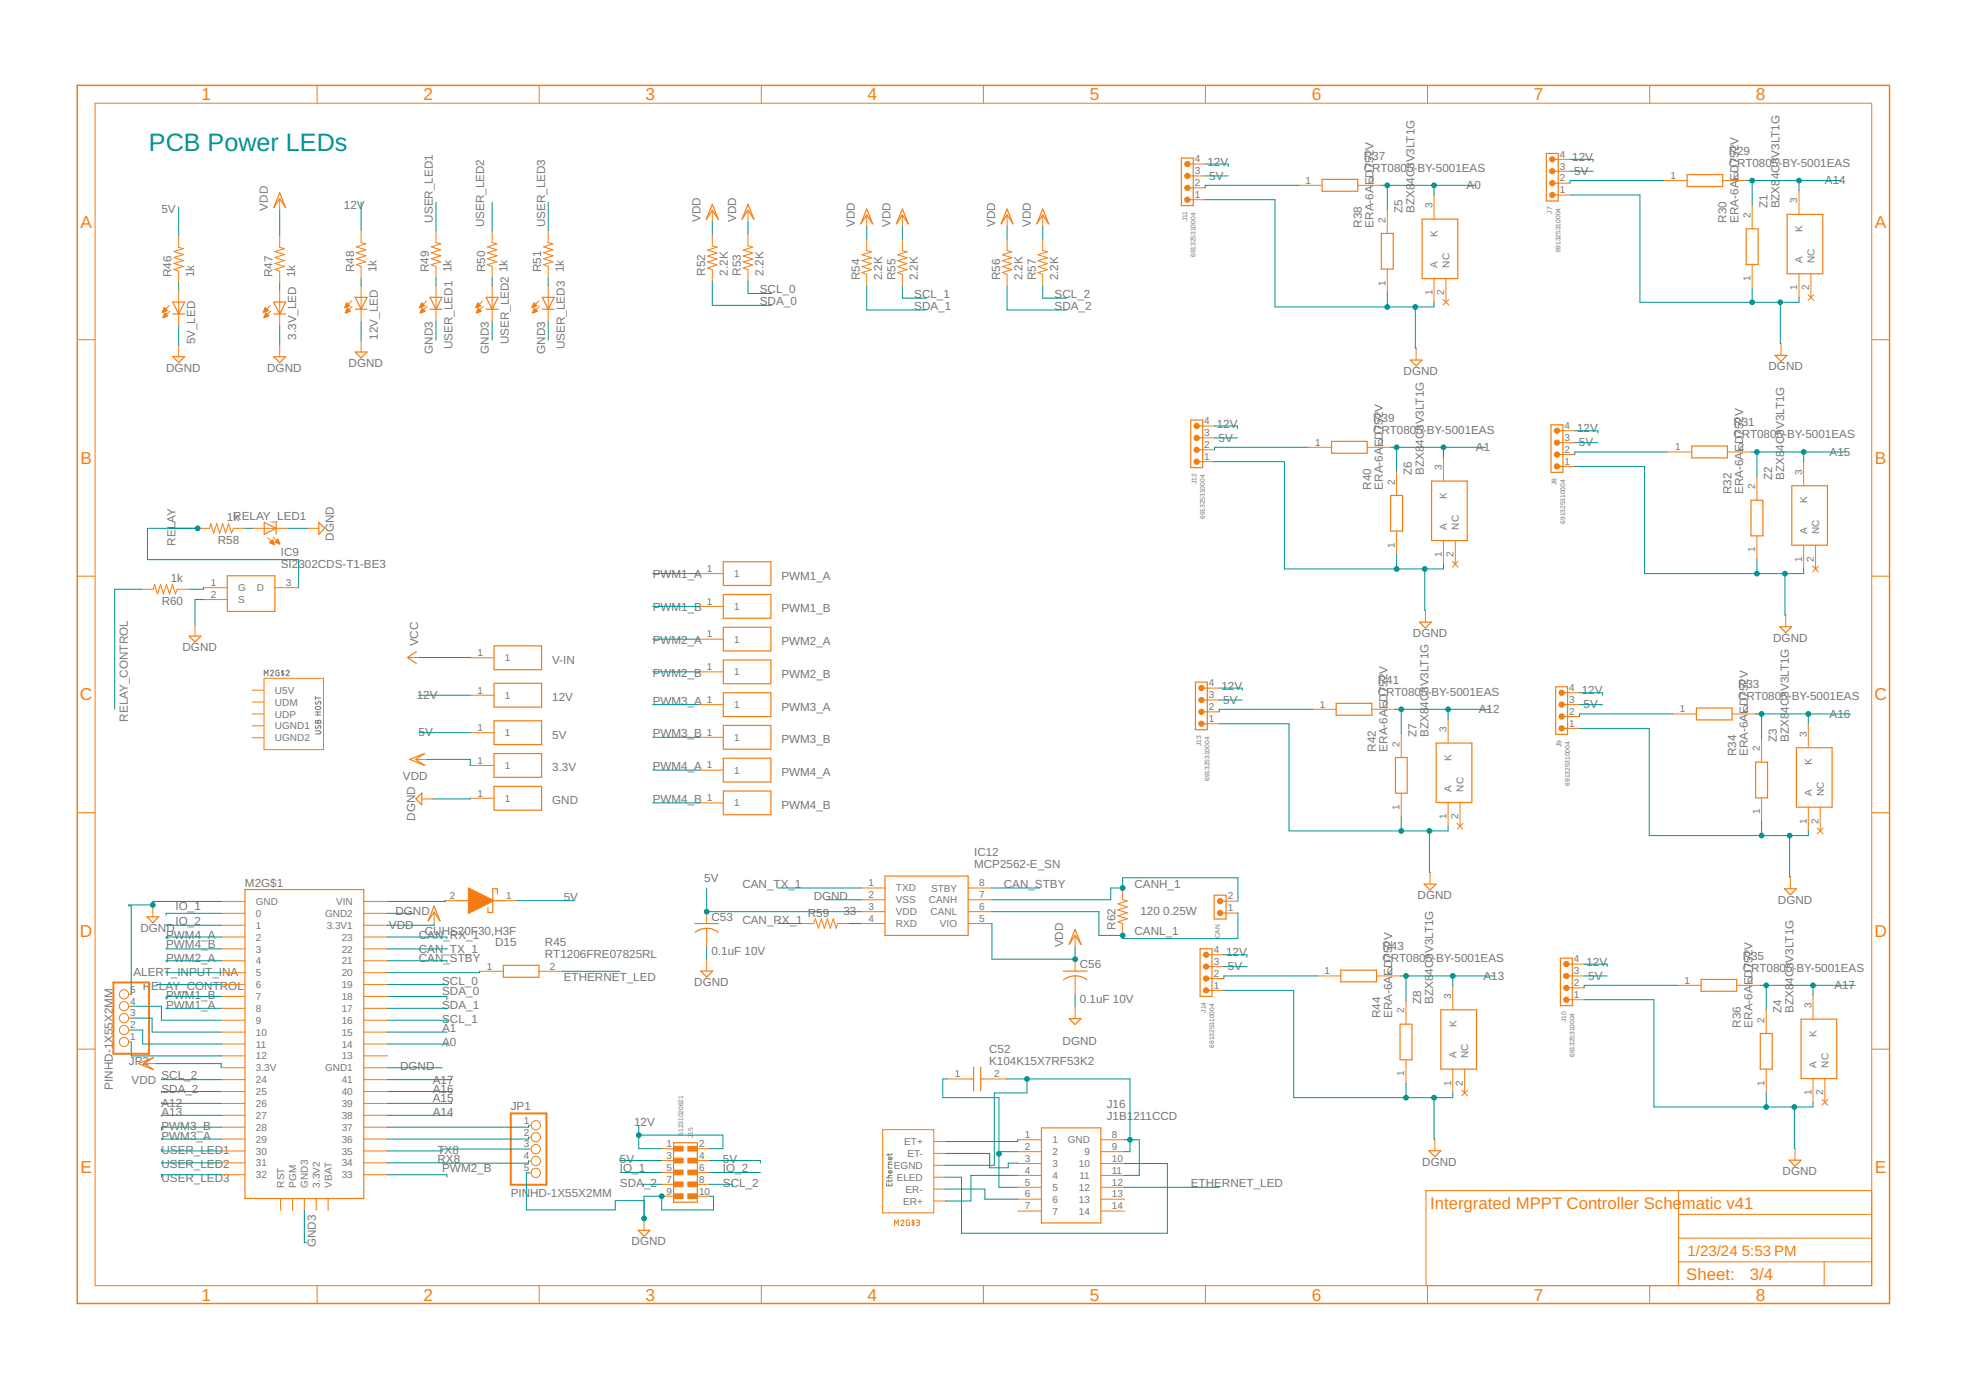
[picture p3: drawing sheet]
<svg xmlns="http://www.w3.org/2000/svg" width="420mm" height="297mm" viewBox="0 0 420 297" stroke-linecap="round" stroke-linejoin="round" font-family="sans-serif">
<defs><g id="words">
<text font-size="5.4" fill="#009292" x="31.8" y="32.3">PCB Power LEDs</text>
<g font-size="3.7" fill="#f57c10">
<text x="43" y="21.4">1</text>
<text x="90.5" y="21.4">2</text>
<text x="138" y="21.4">3</text>
<text x="185.4" y="21.4">4</text>
<text x="232.9" y="21.4">5</text>
<text x="280.3" y="21.4">6</text>
<text x="327.8" y="21.4">7</text>
<text x="375.3" y="21.4">8</text>
<text x="17.2" y="48.6">A</text>
<text x="400.7" y="48.6">A</text>
<text x="17.2" y="99.2">B</text>
<text x="400.7" y="99.2">B</text>
<text x="17.1" y="149.7">C</text>
<text x="400.6" y="149.7">C</text>
<text x="17.1" y="200.2">D</text>
<text x="400.6" y="200.2">D</text>
<text x="17.2" y="250.8">E</text>
<text x="400.7" y="250.8">E</text>
<text x="43" y="277.9">1</text>
<text x="90.5" y="277.9">2</text>
<text x="138" y="277.9">3</text>
<text x="185.4" y="277.9">4</text>
<text x="232.9" y="277.9">5</text>
<text x="280.3" y="277.9">6</text>
<text x="327.8" y="277.9">7</text>
<text x="375.3" y="277.9">8</text>
</g>
<g font-size="3.6" fill="#f57c10">
<text x="305.6" y="258.3">Intergrated MPPT Controller Sche</text>
<text x="359.5" y="258.3">matic v41</text>
<text x="360.4" y="273.6">Sheet:</text>
<text x="374" y="273.5">3/4</text>
</g>
<g font-size="3.2" fill="#f57c10">
<text x="360.6" y="268.4">1/23/24</text>
<text x="372.3" y="268.4">5:53 PM</text>
</g>
<g font-size="2.5" fill="#757575">
<text x="258" y="35.4">12V</text>
<text x="291.4" y="34.1">R37</text>
<text x="336" y="34.4">12V</text>
<text x="369.4" y="35.7">CRT0805-BY-5001EAS</text>
<text x="369.4" y="33.1">R29</text>
<text x="258.4" y="38.4">5V</text>
<text x="291.4" y="36.7">CRT0805-BY-5001EAS</text>
<text x="293.6" y="39.6" transform="rotate(-90 293.6 39.6)">ED752V</text>
<text x="302.3" y="39.3" transform="rotate(-90 302.3 39.3)">4C3V3LT1G</text>
<text x="313.4" y="40.4">A0</text>
<text x="336.4" y="37.4">5V</text>
<text x="380.3" y="38.3" transform="rotate(-90 380.3 38.3)">4C3V3LT1G</text>
<text x="390" y="39.4">A14</text>
<text x="34.5" y="45.6">5V</text>
<text x="57.2" y="45" transform="rotate(-90 57.2 45)">VDD</text>
<text x="73.5" y="44.6">12V</text>
<text x="92.5" y="47.6" transform="rotate(-90 92.5 47.6)">USER_LED1</text>
<text x="149.7" y="47.5" transform="rotate(-90 149.7 47.5)">VDD</text>
<text x="157.3" y="47.5" transform="rotate(-90 157.3 47.5)">VDD</text>
<text x="299.7" y="45.5" transform="rotate(-90 299.7 45.5)">Z5</text>
<text x="302.3" y="45.5" transform="rotate(-90 302.3 45.5)">BZX8</text>
<text x="369" y="47.6" transform="rotate(-90 369 47.6)">R30</text>
<text x="371.5" y="47.6" transform="rotate(-90 371.5 47.6)">ERA-6AED752V</text>
<text x="377.7" y="44.5" transform="rotate(-90 377.7 44.5)">Z1</text>
<text x="380.3" y="44.5" transform="rotate(-90 380.3 44.5)">BZX8</text>
<text x="103.5" y="48.6" transform="rotate(-90 103.5 48.6)">USER_LED2</text>
<text x="116.5" y="48.6" transform="rotate(-90 116.5 48.6)">USER_LED3</text>
<text x="182.7" y="48.5" transform="rotate(-90 182.7 48.5)">VDD</text>
<text x="190.3" y="48.5" transform="rotate(-90 190.3 48.5)">VDD</text>
<text x="212.7" y="48.5" transform="rotate(-90 212.7 48.5)">VDD</text>
<text x="220.3" y="48.5" transform="rotate(-90 220.3 48.5)">VDD</text>
<text x="291" y="48.6" transform="rotate(-90 291 48.6)">R38</text>
<text x="293.6" y="48.6" transform="rotate(-90 293.6 48.6)">ERA-6A</text>
<text x="36.7" y="59.2" transform="rotate(-90 36.7 59.2)">R46</text>
<text x="41.5" y="59.2" transform="rotate(-90 41.5 59.2)">1k</text>
<text x="58.3" y="59.2" transform="rotate(-90 58.3 59.2)">R47</text>
<text x="63.1" y="59.2" transform="rotate(-90 63.1 59.2)">1k</text>
<text x="75.7" y="58.2" transform="rotate(-90 75.7 58.2)">R48</text>
<text x="80.5" y="58.2" transform="rotate(-90 80.5 58.2)">1k</text>
<text x="91.7" y="58.2" transform="rotate(-90 91.7 58.2)">R49</text>
<text x="96.5" y="58.2" transform="rotate(-90 96.5 58.2)">1k</text>
<text x="103.7" y="58.2" transform="rotate(-90 103.7 58.2)">R50</text>
<text x="108.5" y="58.2" transform="rotate(-90 108.5 58.2)">1k</text>
<text x="115.7" y="58.2" transform="rotate(-90 115.7 58.2)">R51</text>
<text x="120.5" y="58.2" transform="rotate(-90 120.5 58.2)">1k</text>
<text x="150.7" y="58.9" transform="rotate(-90 150.7 58.9)">R52</text>
<text x="155.5" y="58.9" transform="rotate(-90 155.5 58.9)">2.2K</text>
<text x="158.4" y="58.9" transform="rotate(-90 158.4 58.9)">R53</text>
<text x="163.2" y="58.9" transform="rotate(-90 163.2 58.9)">2.2K</text>
<text x="183.7" y="59.9" transform="rotate(-90 183.7 59.9)">R54</text>
<text x="188.5" y="59.9" transform="rotate(-90 188.5 59.9)">2.2K</text>
<text x="191.4" y="59.9" transform="rotate(-90 191.4 59.9)">R55</text>
<text x="196.2" y="59.9" transform="rotate(-90 196.2 59.9)">2.2K</text>
<text x="213.7" y="59.9" transform="rotate(-90 213.7 59.9)">R56</text>
<text x="218.5" y="59.9" transform="rotate(-90 218.5 59.9)">2.2K</text>
<text x="221.3" y="59.9" transform="rotate(-90 221.3 59.9)">R57</text>
<text x="226.1" y="59.9" transform="rotate(-90 226.1 59.9)">2.2K</text>
<text x="162.4" y="62.7">SCL_0</text>
<text x="162.4" y="65.3">SDA_0</text>
<text x="195.4" y="63.7">SCL_1</text>
<text x="225.4" y="63.7">SCL_2</text>
<text x="195.4" y="66.3">SDA_1</text>
<text x="225.4" y="66.3">SDA_2</text>
<text x="41.7" y="73.6" transform="rotate(-90 41.7 73.6)">5V_LED</text>
<text x="63.3" y="72.6" transform="rotate(-90 63.3 72.6)">3.3V_LED</text>
<text x="80.7" y="72.6" transform="rotate(-90 80.7 72.6)">12V_LED</text>
<text x="92.5" y="75.6" transform="rotate(-90 92.5 75.6)">GND3</text>
<text x="96.7" y="74.6" transform="rotate(-90 96.7 74.6)">USER_LED1</text>
<text x="104.5" y="75.6" transform="rotate(-90 104.5 75.6)">GND3</text>
<text x="108.7" y="73.6" transform="rotate(-90 108.7 73.6)">USER_LED2</text>
<text x="116.5" y="75.6" transform="rotate(-90 116.5 75.6)">GND3</text>
<text x="120.7" y="74.6" transform="rotate(-90 120.7 74.6)">USER_LED3</text>
<text x="35.5" y="79.4">DGND</text>
<text x="57.1" y="79.4">DGND</text>
<text x="74.5" y="78.4">DGND</text>
<text x="300" y="80.1">DGND</text>
<text x="378" y="79.1">DGND</text>
<text x="260" y="91.4">12V</text>
<text x="260.4" y="94.4">5V</text>
<text x="293.4" y="92.7">CRT0805-BY-5001EAS</text>
<text x="293.4" y="90.1">R39</text>
<text x="304.3" y="95.3" transform="rotate(-90 304.3 95.3)">4C3V3LT1G</text>
<text x="337" y="92.4">12V</text>
<text x="337.4" y="95.4">5V</text>
<text x="370.4" y="93.7">CRT0805-BY-5001EAS</text>
<text x="370.4" y="91.1">R31</text>
<text x="301.7" y="101.5" transform="rotate(-90 301.7 101.5)">Z6</text>
<text x="304.3" y="101.5" transform="rotate(-90 304.3 101.5)">BZX8</text>
<text x="315.4" y="96.4">A1</text>
<text x="381.3" y="96.3" transform="rotate(-90 381.3 96.3)">4C3V3LT1G</text>
<text x="391" y="97.4">A15</text>
<text x="293" y="104.6" transform="rotate(-90 293 104.6)">R40</text>
<text x="295.6" y="104.6" transform="rotate(-90 295.6 104.6)">ERA-6AED752V</text>
<text x="370" y="105.6" transform="rotate(-90 370 105.6)">R32</text>
<text x="372.5" y="105.6" transform="rotate(-90 372.5 105.6)">ERA-6AED752V</text>
<text x="378.7" y="102.5" transform="rotate(-90 378.7 102.5)">Z2</text>
<text x="381.3" y="102.5" transform="rotate(-90 381.3 102.5)">BZX8</text>
<text x="48.5" y="111.4">1RELAY_LED1</text>
<text x="49.9" y="111.4">k</text>
<text x="37.5" y="116.6" transform="rotate(-90 37.5 116.6)">RELAY</text>
<text x="46.6" y="116.2">R58</text>
<text x="60" y="118.9">IC9</text>
<text x="71.3" y="115.6" transform="rotate(-90 71.3 115.6)">DGND</text>
<text x="36.5" y="124.4">1k</text>
<text x="60" y="121.4">SI2302CDS-T1-BE3</text>
<text x="139.5" y="123.6">PWM1_A</text>
<text x="167" y="123.8">PWM1_A</text>
<text x="34.6" y="129.2">R60</text>
<text x="139.5" y="130.6">PWM1_B</text>
<text x="167" y="130.8">PWM1_B</text>
<text x="139.5" y="137.6">PWM2_A</text>
<text x="167" y="137.8">PWM2_A</text>
<text x="302" y="136.1">DGND</text>
<text x="379" y="137.1">DGND</text>
<text x="39" y="139.1">DGND</text>
<text x="89.4" y="138.1" transform="rotate(-90 89.4 138.1)">VCC</text>
<text x="118" y="141.8">V-IN</text>
<text x="89.1" y="149.4">12V</text>
<text x="118" y="149.8">12V</text>
<text x="139.5" y="144.6">PWM2_B</text>
<text x="167" y="144.8">PWM2_B</text>
<text x="261" y="147.4">12V</text>
<text x="294.4" y="148.7">CRT0805-BY-5001EAS</text>
<text x="294.4" y="146.1">R41</text>
<text x="338" y="148.4">12V</text>
<text x="371.4" y="149.7">CRT0805-BY-5001EAS</text>
<text x="371.4" y="147.1">R33</text>
<text x="27.3" y="154.2" transform="rotate(-90 27.3 154.2)">RELAY_CONTROL</text>
<text x="139.5" y="150.6">PWM3_A</text>
<text x="167" y="151.8">PWM3_A</text>
<text x="261.4" y="150.4">5V</text>
<text x="305.3" y="151.3" transform="rotate(-90 305.3 151.3)">4C3V3LT1G</text>
<text x="316" y="152.4">A12</text>
<text x="338.4" y="151.4">5V</text>
<text x="382.3" y="152.3" transform="rotate(-90 382.3 152.3)">4C3V3LT1G</text>
<text x="391" y="153.4">A16</text>
<text x="89.5" y="157.4">5V</text>
<text x="118" y="157.8">5V</text>
<text x="139.5" y="157.6">PWM3_B</text>
<text x="167" y="158.8">PWM3_B</text>
<text x="294" y="160.6" transform="rotate(-90 294 160.6)">R42</text>
<text x="296.6" y="160.6" transform="rotate(-90 296.6 160.6)">ERA-6AED752V</text>
<text x="302.7" y="157.5" transform="rotate(-90 302.7 157.5)">Z7</text>
<text x="305.3" y="157.5" transform="rotate(-90 305.3 157.5)">BZX8</text>
<text x="371" y="161.6" transform="rotate(-90 371 161.6)">R34</text>
<text x="373.5" y="161.6" transform="rotate(-90 373.5 161.6)">ERA-6AED752V</text>
<text x="379.7" y="158.5" transform="rotate(-90 379.7 158.5)">Z3</text>
<text x="382.3" y="158.5" transform="rotate(-90 382.3 158.5)">BZX8</text>
<text x="86.1" y="166.6">VDD</text>
<text x="118" y="164.8">3.3V</text>
<text x="139.5" y="164.6">PWM4_A</text>
<text x="167" y="165.8">PWM4_A</text>
<text x="118" y="171.8">GND</text>
<text x="139.5" y="171.6">PWM4_B</text>
<text x="167" y="172.8">PWM4_B</text>
<text x="88.7" y="175.4" transform="rotate(-90 88.7 175.4)">DGND</text>
<text x="208.2" y="185.6">MCP2562-E_SN</text>
<text x="208.2" y="183">IC12</text>
<text x="52.3" y="189.6">M2G$1</text>
<text x="150.5" y="188.6">5V</text>
<text x="158.7" y="189.7">CAN_TX_1</text>
<text x="214.5" y="189.7">CAN_STBY</text>
<text x="242.5" y="189.7">CANH_1</text>
<text x="37.5" y="194.6">IO_1</text>
<text x="37.5" y="197.6">IO_2</text>
<text x="84.5" y="195.6">DGND</text>
<text x="120.5" y="192.6">5V</text>
<text x="152" y="196.7">C53</text>
<text x="158.7" y="197.4">CAN_RX_1</text>
<text x="172.6" y="195.9">R59</text>
<text x="173.9" y="192.3">DGND</text>
<text x="180.2" y="195.6">33</text>
<text x="243.7" y="195.6">120</text>
<text x="248.6" y="195.6">0.25W</text>
<text x="303" y="192.1">DGND</text>
<text x="380" y="193.1">DGND</text>
<text x="30" y="199.1">DGND</text>
<text x="35.5" y="200.6">PWM4_A</text>
<text x="35.5" y="202.6">PWM4_B</text>
<text x="83.1" y="198.6">VDD</text>
<text x="89.5" y="203.6">CAN_TX_1</text>
<text x="89.5" y="200.6">CAN_RX_1</text>
<text x="90.8" y="199.7">CUHS20F30,H3F</text>
<text x="105.8" y="202.2">D15</text>
<text x="116.5" y="202.1">R45</text>
<text x="227.2" y="202.4" transform="rotate(-90 227.2 202.4)">VDD</text>
<text x="238.4" y="198.6" transform="rotate(-90 238.4 198.6)">R62</text>
<text x="242.5" y="199.9">CANL_1</text>
<text x="295.4" y="203.1">R43</text>
<text x="28.5" y="208.6">ALERT_INPUT_INA</text>
<text x="35.5" y="205.6">PWM2_A</text>
<text x="89.5" y="205.6">CAN_STBY</text>
<text x="116.5" y="204.6">RT1206FRE07825RL</text>
<text x="120.5" y="209.6">ETHERNET_LED</text>
<text x="152" y="204.1">0.1uF 10V</text>
<text x="230.8" y="206.9">C56</text>
<text x="262" y="204.3">12V</text>
<text x="262.4" y="207.3">5V</text>
<text x="295.4" y="205.6">CRT0805-BY-5001EAS</text>
<text x="306.3" y="208.3" transform="rotate(-90 306.3 208.3)">4C3V3LT1G</text>
<text x="317" y="209.3">A13</text>
<text x="339" y="206.3">12V</text>
<text x="339.4" y="209.3">5V</text>
<text x="372.4" y="207.6">CRT0805-BY-5001EAS</text>
<text x="372.4" y="205.1">R35</text>
<text x="30.5" y="211.6">R</text>
<text x="32.3" y="211.6">ELAY_CONTROL</text>
<text x="35.5" y="215.6">PWM1_A</text>
<text x="35.5" y="213.6">PWM1_B</text>
<text x="94.5" y="210.6">SCL_0</text>
<text x="94.5" y="212.6">SDA_0</text>
<text x="94.5" y="215.6">SDA_1</text>
<text x="148.4" y="210.7">DGND</text>
<text x="230.8" y="214.3">0.1uF 10V</text>
<text x="303.7" y="214.5" transform="rotate(-90 303.7 214.5)">Z8</text>
<text x="306.3" y="214.5" transform="rotate(-90 306.3 214.5)">BZX8</text>
<text x="383.3" y="210.3" transform="rotate(-90 383.3 210.3)">4C3V3LT1G</text>
<text x="392" y="211.3">A17</text>
<text x="94.5" y="218.6">SCL_1</text>
<text x="94.5" y="220.6">A1</text>
<text x="295" y="217.6" transform="rotate(-90 295 217.6)">R44</text>
<text x="297.6" y="217.6" transform="rotate(-90 297.6 217.6)">ERA-6AED752V</text>
<text x="372" y="219.6" transform="rotate(-90 372 219.6)">R36</text>
<text x="374.5" y="219.6" transform="rotate(-90 374.5 219.6)">ERA-6AED752V</text>
<text x="380.7" y="216.5" transform="rotate(-90 380.7 216.5)">Z4</text>
<text x="383.3" y="216.5" transform="rotate(-90 383.3 216.5)">BZX8</text>
<text x="27.6" y="227.6">JP2</text>
<text x="94.5" y="223.6">A0</text>
<text x="211.4" y="227.6">K104K15X7RF53K2</text>
<text x="211.4" y="225.1">C52</text>
<text x="227.1" y="223.4">DGND</text>
<text x="24.1" y="232.9" transform="rotate(-90 24.1 232.9)">PINHD-1X55X2MM</text>
<text x="28.1" y="231.6">VDD</text>
<text x="34.5" y="230.6">SCL_2</text>
<text x="34.5" y="233.6">SDA_2</text>
<text x="85.5" y="228.6">DGND</text>
<text x="92.5" y="231.6">A17</text>
<text x="92.5" y="233.6">A16</text>
<text x="34.5" y="236.6">A12</text>
<text x="34.5" y="238.6">A13</text>
<text x="92.5" y="235.6">A15</text>
<text x="92.5" y="238.6">A14</text>
<text x="109.1" y="237.3">JP1</text>
<text x="236.5" y="239.4">J1B1</text>
<text x="236.5" y="236.8">J16</text>
<text x="242.2" y="239.4">211CCD</text>
<text x="34.5" y="243.6">PWM3_A</text>
<text x="34.5" y="241.6">PWM3_B</text>
<text x="135.5" y="240.6">1</text>
<text x="136.9" y="240.6">2V</text>
<text x="34.5" y="246.6">USER_LED1</text>
<text x="34.5" y="249.6">USER_LED2</text>
<text x="93.5" y="248.6">RX8</text>
<text x="93.5" y="246.6">TX8</text>
<text x="94.5" y="250.6">PWM2_B</text>
<text x="132.5" y="248.6">5V</text>
<text x="132.5" y="250.6">IO_1</text>
<text x="154.5" y="248.6">5V</text>
<text x="154.5" y="250.6">IO_2</text>
<text x="304" y="249.1">DGND</text>
<text x="381" y="251.1">DGND</text>
<text x="34.5" y="252.6">USER_LED3</text>
<text x="109.1" y="255.7">PINHD-1X55X2MM</text>
<text x="132.5" y="253.6">SDA_2</text>
<text x="154.5" y="253.6">SCL_2</text>
<text x="254.5" y="253.6">ETHERNET_LED</text>
<text x="67.5" y="266.6" transform="rotate(-90 67.5 266.6)">GND3</text>
<text x="135" y="266.1">DGND</text>
</g>
<g font-size="2.1" fill="#757575">
<text x="255.4" y="34.7">4</text>
<text x="333.4" y="33.7">4</text>
<text x="255.4" y="39.8">2</text>
<text x="255.4" y="37.2">3</text>
<text x="279" y="39.2">1</text>
<text x="292.5" y="39.2">2</text>
<text x="333.4" y="41.3">1</text>
<text x="333.4" y="38.8">2</text>
<text x="333.4" y="36.2">3</text>
<text x="357" y="38.2">1</text>
<text x="370.5" y="38.2">2</text>
<text x="255.4" y="42.3">1</text>
<text x="296.1" y="47.6" transform="rotate(-90 296.1 47.6)">2</text>
<text x="306.1" y="44.5" transform="rotate(-90 306.1 44.5)">3</text>
<text x="374.1" y="46.6" transform="rotate(-90 374.1 46.6)">2</text>
<text x="384.1" y="43.5" transform="rotate(-90 384.1 43.5)">3</text>
<text x="307.2" y="50.6" transform="rotate(-90 307.2 50.6)">K</text>
<text x="385.2" y="49.6" transform="rotate(-90 385.2 49.6)">K</text>
<text x="307.2" y="57.2" transform="rotate(-90 307.2 57.2)">A</text>
<text x="309.8" y="57.2" transform="rotate(-90 309.8 57.2)">NC</text>
<text x="385.2" y="56.2" transform="rotate(-90 385.2 56.2)">A</text>
<text x="387.8" y="56.2" transform="rotate(-90 387.8 56.2)">NC</text>
<text x="296.1" y="61" transform="rotate(-90 296.1 61)">1</text>
<text x="306.1" y="63" transform="rotate(-90 306.1 63)">1</text>
<text x="308.7" y="63" transform="rotate(-90 308.7 63)">2</text>
<text x="374.1" y="60" transform="rotate(-90 374.1 60)">1</text>
<text x="384.1" y="62" transform="rotate(-90 384.1 62)">1</text>
<text x="386.7" y="62" transform="rotate(-90 386.7 62)">2</text>
<text x="257.4" y="95.8">2</text>
<text x="257.4" y="93.2">3</text>
<text x="257.4" y="90.7">4</text>
<text x="281" y="95.2">1</text>
<text x="294.5" y="95.2">2</text>
<text x="334.4" y="94.2">3</text>
<text x="334.4" y="91.7">4</text>
<text x="257.4" y="98.3">1</text>
<text x="308.1" y="100.5" transform="rotate(-90 308.1 100.5)">3</text>
<text x="334.4" y="99.3">1</text>
<text x="334.4" y="96.8">2</text>
<text x="358" y="96.2">1</text>
<text x="371.5" y="96.2">2</text>
<text x="385.1" y="101.5" transform="rotate(-90 385.1 101.5)">3</text>
<text x="298.1" y="103.5" transform="rotate(-90 298.1 103.5)">2</text>
<text x="309.2" y="106.6" transform="rotate(-90 309.2 106.6)">K</text>
<text x="375.1" y="104.5" transform="rotate(-90 375.1 104.5)">2</text>
<text x="386.2" y="107.6" transform="rotate(-90 386.2 107.6)">K</text>
<text x="309.2" y="113.2" transform="rotate(-90 309.2 113.2)">A</text>
<text x="311.8" y="113.2" transform="rotate(-90 311.8 113.2)">NC</text>
<text x="298.1" y="117" transform="rotate(-90 298.1 117)">1</text>
<text x="308.1" y="119" transform="rotate(-90 308.1 119)">1</text>
<text x="310.7" y="119" transform="rotate(-90 310.7 119)">2</text>
<text x="375.1" y="118" transform="rotate(-90 375.1 118)">1</text>
<text x="386.2" y="114.2" transform="rotate(-90 386.2 114.2)">A</text>
<text x="388.8" y="114.2" transform="rotate(-90 388.8 114.2)">NC</text>
<text x="45.1" y="125.2">1</text>
<text x="61.1" y="125.2">3</text>
<text x="151.1" y="122.2">1</text>
<text x="156.9" y="123.3">1</text>
<text x="385.1" y="120" transform="rotate(-90 385.1 120)">1</text>
<text x="387.7" y="120" transform="rotate(-90 387.7 120)">2</text>
<text x="45.1" y="127.8">2</text>
<text x="50.9" y="126.3">G</text>
<text x="50.9" y="128.9">S</text>
<text x="54.9" y="126.3">D</text>
<text x="151.1" y="129.2">1</text>
<text x="156.9" y="130.3">1</text>
<text x="151.1" y="136.2">1</text>
<text x="156.9" y="137.3">1</text>
<text x="102.1" y="140.2">1</text>
<text x="107.9" y="141.3">1</text>
<text x="151.1" y="143.2">1</text>
<text x="58.8" y="148.3">U5V</text>
<text x="102.1" y="148.2">1</text>
<text x="107.9" y="149.3">1</text>
<text x="156.9" y="144.3">1</text>
<text x="258.4" y="149.2">3</text>
<text x="258.4" y="146.7">4</text>
<text x="335.4" y="147.7">4</text>
<text x="58.8" y="150.8">UDM</text>
<text x="58.8" y="153.3">UDP</text>
<text x="58.8" y="155.9">UGND1</text>
<text x="151.1" y="150.2">1</text>
<text x="156.9" y="151.3">1</text>
<text x="258.4" y="154.3">1</text>
<text x="258.4" y="151.8">2</text>
<text x="282" y="151.2">1</text>
<text x="295.5" y="151.2">2</text>
<text x="335.4" y="155.3">1</text>
<text x="335.4" y="152.8">2</text>
<text x="335.4" y="150.2">3</text>
<text x="359" y="152.2">1</text>
<text x="372.5" y="152.2">2</text>
<text x="58.8" y="158.4">UGND2</text>
<text x="102.1" y="156.2">1</text>
<text x="107.9" y="157.3">1</text>
<text x="151.1" y="157.2">1</text>
<text x="156.9" y="158.3">1</text>
<text x="299.1" y="159.5" transform="rotate(-90 299.1 159.5)">2</text>
<text x="309.1" y="156.5" transform="rotate(-90 309.1 156.5)">3</text>
<text x="376.1" y="160.5" transform="rotate(-90 376.1 160.5)">2</text>
<text x="386.1" y="157.5" transform="rotate(-90 386.1 157.5)">3</text>
<text x="102.1" y="163.2">1</text>
<text x="107.9" y="164.3">1</text>
<text x="151.1" y="164.2">1</text>
<text x="156.9" y="165.3">1</text>
<text x="310.2" y="162.5" transform="rotate(-90 310.2 162.5)">K</text>
<text x="387.2" y="163.5" transform="rotate(-90 387.2 163.5)">K</text>
<text x="102.1" y="170.2">1</text>
<text x="107.9" y="171.3">1</text>
<text x="151.1" y="171.2">1</text>
<text x="156.9" y="172.3">1</text>
<text x="299.1" y="173" transform="rotate(-90 299.1 173)">1</text>
<text x="310.2" y="169.2" transform="rotate(-90 310.2 169.2)">A</text>
<text x="312.8" y="169.2" transform="rotate(-90 312.8 169.2)">NC</text>
<text x="387.2" y="170.2" transform="rotate(-90 387.2 170.2)">A</text>
<text x="389.8" y="170.2" transform="rotate(-90 389.8 170.2)">NC</text>
<text x="309.1" y="175" transform="rotate(-90 309.1 175)">1</text>
<text x="311.7" y="175" transform="rotate(-90 311.7 175)">2</text>
<text x="376.1" y="174" transform="rotate(-90 376.1 174)">1</text>
<text x="386.1" y="176" transform="rotate(-90 386.1 176)">1</text>
<text x="388.7" y="176" transform="rotate(-90 388.7 176)">2</text>
<text x="185.6" y="189.4">1</text>
<text x="185.6" y="191.9">2</text>
<text x="191.5" y="190.5">TXD</text>
<text x="199" y="190.5">STBY</text>
<text x="209.2" y="189.4">8</text>
<text x="209.2" y="191.9">7</text>
<text x="54.7" y="193.4">GND</text>
<text x="54.7" y="195.9">0</text>
<text x="69.5" y="195.9">GND2</text>
<text x="71.9" y="193.4">VIN</text>
<text x="96.1" y="192.1">2</text>
<text x="108.2" y="192.1">1</text>
<text x="185.6" y="194.5">3</text>
<text x="185.6" y="197">4</text>
<text x="191.5" y="193.1">VSS</text>
<text x="191.5" y="195.6">VDD</text>
<text x="198.5" y="193.1">CANH</text>
<text x="198.9" y="195.6">CANL</text>
<text x="209.2" y="194.5">6</text>
<text x="209.2" y="197">5</text>
<text x="262.4" y="194.8">1</text>
<text x="262.4" y="192.2">2</text>
<text x="54.7" y="198.5">1</text>
<text x="54.7" y="201">2</text>
<text x="54.7" y="203.5">3</text>
<text x="69.8" y="198.5">3.3V1</text>
<text x="73" y="201">23</text>
<text x="73" y="203.5">22</text>
<text x="191.5" y="198.1">RXD</text>
<text x="200.9" y="198.1">VIO</text>
<text x="259.4" y="203.7">4</text>
<text x="54.7" y="206.1">4</text>
<text x="54.7" y="208.6">5</text>
<text x="73" y="206.1">21</text>
<text x="73" y="208.6">20</text>
<text x="104.1" y="207.2">1</text>
<text x="117.5" y="207.2">2</text>
<text x="259.4" y="208.8">2</text>
<text x="259.4" y="206.2">3</text>
<text x="283" y="208.2">1</text>
<text x="296.5" y="208.2">2</text>
<text x="336.4" y="208.2">3</text>
<text x="336.4" y="205.7">4</text>
<text x="27.8" y="214.7">4</text>
<text x="27.8" y="212.1">5</text>
<text x="54.7" y="211.2">6</text>
<text x="54.7" y="213.7">7</text>
<text x="73" y="211.2">19</text>
<text x="73" y="213.7">18</text>
<text x="259.4" y="211.3">1</text>
<text x="310.1" y="213.4" transform="rotate(-90 310.1 213.4)">3</text>
<text x="336.4" y="213.3">1</text>
<text x="336.4" y="210.7">2</text>
<text x="360" y="210.2">1</text>
<text x="373.5" y="210.2">2</text>
<text x="387.1" y="215.4" transform="rotate(-90 387.1 215.4)">3</text>
<text x="27.8" y="219.7">2</text>
<text x="27.8" y="217.2">3</text>
<text x="54.7" y="216.2">8</text>
<text x="54.7" y="218.8">9</text>
<text x="54.7" y="221.3">10</text>
<text x="73" y="216.2">17</text>
<text x="73" y="218.8">16</text>
<text x="73" y="221.3">15</text>
<text x="300.1" y="216.5" transform="rotate(-90 300.1 216.5)">2</text>
<text x="311.2" y="219.5" transform="rotate(-90 311.2 219.5)">K</text>
<text x="377.1" y="218.5" transform="rotate(-90 377.1 218.5)">2</text>
<text x="388.2" y="221.5" transform="rotate(-90 388.2 221.5)">K</text>
<text x="27.8" y="222.3">1</text>
<text x="54.7" y="223.9">11</text>
<text x="54.7" y="226.4">12</text>
<text x="73" y="223.9">14</text>
<text x="73" y="226.4">13</text>
<text x="311.2" y="226.1" transform="rotate(-90 311.2 226.1)">A</text>
<text x="313.8" y="226.1" transform="rotate(-90 313.8 226.1)">NC</text>
<text x="54.7" y="228.9">3.3V</text>
<text x="54.7" y="231.5">24</text>
<text x="69.5" y="228.9">GND1</text>
<text x="73" y="231.5">41</text>
<text x="204" y="230.2">1</text>
<text x="212.4" y="230.2">2</text>
<text x="300.1" y="230" transform="rotate(-90 300.1 230)">1</text>
<text x="310.1" y="232" transform="rotate(-90 310.1 232)">1</text>
<text x="312.7" y="232" transform="rotate(-90 312.7 232)">2</text>
<text x="377.1" y="232" transform="rotate(-90 377.1 232)">1</text>
<text x="388.2" y="228.1" transform="rotate(-90 388.2 228.1)">A</text>
<text x="390.8" y="228.1" transform="rotate(-90 390.8 228.1)">NC</text>
<text x="54.7" y="234">25</text>
<text x="54.7" y="236.6">26</text>
<text x="54.7" y="239.1">27</text>
<text x="73" y="239.1">38</text>
<text x="73" y="236.6">39</text>
<text x="73" y="234">40</text>
<text x="387.1" y="234" transform="rotate(-90 387.1 234)">1</text>
<text x="389.7" y="234" transform="rotate(-90 389.7 234)">2</text>
<text x="54.7" y="241.6">28</text>
<text x="54.7" y="244.2">29</text>
<text x="73" y="244.2">36</text>
<text x="73" y="241.6">37</text>
<text x="112" y="240.1">1</text>
<text x="112" y="242.7">2</text>
<text x="112" y="245.2">3</text>
<text x="142.4" y="245.1">1</text>
<text x="149.4" y="245.1">2</text>
<text x="193.3" y="244.7">ET+</text>
<text x="219" y="243.2">1</text>
<text x="219" y="245.7">2</text>
<text x="224.9" y="244.3">1</text>
<text x="228.2" y="244.3">GND</text>
<text x="237.6" y="243.2">8</text>
<text x="237.6" y="245.7">9</text>
<text x="54.7" y="246.7">30</text>
<text x="54.7" y="249.3">31</text>
<text x="54.7" y="251.8">32</text>
<text x="73" y="251.8">33</text>
<text x="73" y="249.3">34</text>
<text x="73" y="246.7">35</text>
<text x="112" y="247.7">4</text>
<text x="112" y="250.3">5</text>
<text x="142.4" y="247.7">3</text>
<text x="142.4" y="250.2">5</text>
<text x="149.4" y="247.7">4</text>
<text x="149.4" y="250.2">6</text>
<text x="191.1" y="249.8">EGND</text>
<text x="193.9" y="247.2">ET-</text>
<text x="219" y="248.3">3</text>
<text x="219" y="250.8">4</text>
<text x="224.9" y="246.9">2</text>
<text x="224.9" y="249.4">3</text>
<text x="224.9" y="251.9">4</text>
<text x="230.6" y="249.4">10</text>
<text x="230.7" y="251.9">11</text>
<text x="231.7" y="246.9">9</text>
<text x="237.6" y="248.3">10</text>
<text x="237.6" y="250.8">11</text>
<text x="60.7" y="253.8" transform="rotate(-90 60.7 253.8)">RST</text>
<text x="63.3" y="253.8" transform="rotate(-90 63.3 253.8)">PGM</text>
<text x="65.8" y="253.8" transform="rotate(-90 65.8 253.8)">GND3</text>
<text x="68.3" y="253.8" transform="rotate(-90 68.3 253.8)">3.3V2</text>
<text x="70.9" y="253.8" transform="rotate(-90 70.9 253.8)">VBAT</text>
<text x="142.4" y="252.7">7</text>
<text x="142.4" y="255.3">9</text>
<text x="149.4" y="252.7">8</text>
<text x="149.4" y="255.3">10</text>
<text x="191.6" y="252.3">ELED</text>
<text x="193" y="257.4">ER+</text>
<text x="193.5" y="254.9">ER-</text>
<text x="219" y="253.4">5</text>
<text x="219" y="255.9">6</text>
<text x="224.9" y="254.5">5</text>
<text x="224.9" y="257">6</text>
<text x="230.6" y="254.5">12</text>
<text x="230.6" y="257">13</text>
<text x="237.6" y="253.4">12</text>
<text x="237.6" y="255.9">13</text>
<text x="219" y="258.4">7</text>
<text x="224.9" y="259.6">7</text>
<text x="230.6" y="259.6">14</text>
<text x="237.6" y="258.4">14</text>
</g>
<g font-size="1.4" fill="#757575">
<text x="253.7" y="47.3" transform="rotate(-90 253.7 47.3)">J11</text>
<text x="331.7" y="45.6" transform="rotate(-90 331.7 45.6)">J7</text>
<text x="333.5" y="53.9" transform="rotate(-90 333.5 53.9)">691325310004</text>
<text x="255.5" y="54.9" transform="rotate(-90 255.5 54.9)">691325310004</text>
<text x="255.7" y="103.4" transform="rotate(-90 255.7 103.4)">J12</text>
<text x="332.7" y="103.6" transform="rotate(-90 332.7 103.6)">J8</text>
<text x="257.5" y="110.9" transform="rotate(-90 257.5 110.9)">691325310004</text>
<text x="334.5" y="111.9" transform="rotate(-90 334.5 111.9)">691325310004</text>
<text x="256.7" y="159.4" transform="rotate(-90 256.7 159.4)">J13</text>
<text x="333.7" y="159.6" transform="rotate(-90 333.7 159.6)">J9</text>
<text x="258.5" y="166.9" transform="rotate(-90 258.5 166.9)">691325310004</text>
<text x="335.5" y="167.9" transform="rotate(-90 335.5 167.9)">691325310004</text>
<text x="260.7" y="200.5" transform="rotate(-90 260.7 200.5)">CAN</text>
<text x="257.7" y="216.4" transform="rotate(-90 257.7 216.4)">J14</text>
<text x="334.7" y="218.4" transform="rotate(-90 334.7 218.4)">J10</text>
<text x="259.5" y="223.9" transform="rotate(-90 259.5 223.9)">691325310004</text>
<text x="336.5" y="225.9" transform="rotate(-90 336.5 225.9)">691325310004</text>
<text x="146" y="242.7" transform="rotate(-90 146 242.7)">61231020621</text>
<text x="148.1" y="243.2" transform="rotate(-90 148.1 243.2)">J</text>
<text x="148.1" y="242.5" transform="rotate(-90 148.1 242.5)">15</text>
</g>
</g></defs>
<g fill="none" stroke="#757575" stroke-width=".21">
<path d="M56.5 144.4v-1.2l.4 .7 .4-.7v1.2M57.8 143.5a.32 .32 0 0 1 .5-.3 .32 .32 0 0 1 .1 .5l-.6 .7h.6M59.6 143.2l-.6 .2v.7l.1 .3h.5v-.7h-.2M60.4 143.2v1.2M60.7 143.4h-.5v.2l.5 .5-.2 .2-.3-.1M61.2 143.5a.32 .32 0 0 1 .4-.3 .32 .32 0 0 1 .1 .5l-.5 .7h.6M67.4 156.2h.8l.4 .2-.2 .4h-1M67.4 148.8v.7M67.4 152.8h1.2M67.4 152.1h1.2M67.4 149.2h1.2M67.4 154.1l.3-.1 .2 .2 .1-.2 .3-.1 .2 .2 .1 .4h-1.2z"/>
<path d="M67.5 151.1l.9-.1 .2 .4-.2 .2h-.8l-.2-.2zM67.5 155.1l-.1 .4 .2 .2 .5-.5a.32 .32 0 0 1 .5 0 .32 .32 0 0 1-.2 .5M67.5 149.9a.28 .28 0 0 0-.1 .5 .28 .28 0 0 0 .5-.1l.2-.3a.3 .3 0 0 1 .4 0 .3 .3 0 0 1 0 .4l-.1 .1M67.9 152.1v.7M67.9 154.2v.3M189.5 252.9v.5h1.1v-.5M189.5 251.7h1.1M189.8 246.5v.4M189.8 252.2v.4M190 253v.4M190 249.2h-.2v.4h.8M190.6 252.2l-.2 .2h-.9"/>
<path d="M190.6 251.2h-.7l-.1 .5M190.6 250.1v.5l-.5 .1a.28 .28 0 0 1-.2-.4 .28 .28 0 0 1 .3-.2v.6M190.6 248.3h-.6l-.2 .2v.3h.8M190.6 247.3v.4l-.5 .1a.28 .28 0 0 1-.2-.3 .28 .28 0 0 1 .3-.2v.5M190.6 246.5l-.2 .3h-.9"/>
</g>
<g fill="none" stroke="#f57c10" stroke-width=".21">
<path d="M67.8 18.2v3.9M115.2 18.2v3.9M162.7 18.2v3.9M210.2 18.2v3.9M257.6 18.2v3.9M305.1 18.2v3.9M352.6 18.2v3.9M20.3 22.1h379.7v252.6h-379.7zM255 37.6h2.6M255 35.1h2.6M277.5 39.6h5.1M290.2 39.6h5.1"/>
<path d="M333 39.1h2.6M333 36.6h2.6M333 34.1h2.6M355.5 38.6h5.1M368.2 38.6h5.1M38.2 50.3v2.6l1 .2-2 .7 2 .6-2 .6 2 .7-2 .6 2 .6-2 .7 1 .4v2.5M59.8 42.5v2.5M59.8 50.3v2.6l1 .2-2 .7 2 .6-2 .6 2 .7-2 .6 2 .6-2 .7 1 .4v2.5M77.2 49.3v2.6l1 .2-2 .6 2 .7-2 .6 2 .7-2 .6 2 .6-2 .7 1 .3v2.6M93.2 49.3v2.6l1 .2-2 .6 2 .7-2 .6 2 .7-2 .6 2 .6-2 .7 1 .3v2.6M105.2 49.3v2.6l1 .2-2 .6 2 .7-2 .6 2 .7-2 .6 2 .6-2 .7 1 .3v2.6M117.2 49.3v2.6l1 .2-2 .6 2 .7-2 .6 2 .7-2 .6 2 .6-2 .7 1 .3v2.6"/>
<path d="M152.2 50v2.6l1 .2-2 .6 2 .7-2 .6 2 .7-2 .6 2 .6-2 .7 1 .3v2.6M152.2 44.9v2.6M159.9 50v2.6l1 .2-2.1 .6 2.1 .7-2.1 .6 2.1 .7-2.1 .6 2.1 .6-2.1 .7 1.1 .3v2.6M159.9 44.9v2.6M185.2 51v2.6l1 .2-2 .6 2 .7-2 .6 2 .6-2 .7 2 .6-2 .7 1 .3v2.6M185.2 45.9v2.6M192.8 51v2.6l1.1 .2-2.1 .6 2.1 .7-2.1 .6 2.1 .6-2.1 .7 2.1 .6-2.1 .7 1 .3v2.6M192.8 45.9v2.6M215.2 51v2.6l1 .2-2 .6 2 .7-2 .6 2 .6-2 .7 2 .6-2 .7 1 .3v2.6M215.2 45.9v2.6M222.8 51v2.6l1.1 .2-2.1 .6 2.1 .7-2.1 .6 2.1 .6-2.1 .7 2.1 .6-2.1 .7 1 .3v2.6M222.8 45.9v2.6"/>
<path d="M255 42.7h2.6M255 40.1h2.6M296.5 44.8v5.1M296.5 57.5v5.1M306.5 41.7v5.1M306.5 59.5v5.1M309 59.5v5.1M333 41.7h2.6M374.5 43.8v5.1M374.5 56.5v5.1M384.5 40.7v5.1M384.5 58.5v5.1"/>
<path d="M387 58.5v5.1M16.5 72.6h3.8M36.2 65.3l-1.4 1.4M36.3 66.5l-1.4 1.4M38.2 62v7.6M38.2 73.7v2.5M57.7 65.3l-1.4 1.4M57.9 66.5l-1.4 1.4M59.8 62v7.6M59.8 73.7v2.5M75.1 64.3l-1.4 1.4M75.3 65.4l-1.4 1.4"/>
<path d="M77.2 61v7.6M77.2 72.7v2.5M91.1 64.3l-1.4 1.4M91.3 65.4l-1.4 1.4M93.2 61v7.6M103.1 64.3l-1.4 1.4M103.3 65.4l-1.4 1.4M105.2 61v7.6M115.1 64.3l-1.4 1.4M115.3 65.4l-1.4 1.4M117.2 61v7.6M302.6 74.4v2.5"/>
<path d="M308.4 64l1.2 1.2M309.6 64l-1.2 1.2M380.6 73.4v2.5M386.4 63l1.2 1.2M387.6 63l-1.2 1.2M400 72.6h3.8M257 98.7h2.6M257 96.1h2.6M257 93.6h2.6M257 91h2.6M279.5 95.6h5.1M292.2 95.6h5.1"/>
<path d="M308.5 97.7v5.1M334 99.7h2.5M334 97.1h2.5M334 94.6h2.5M334 92.1h2.5M356.5 96.6h5M369.2 96.6h5M385.5 98.7v5.1M42.2 112.9h2.6l.2-1 .7 2 .6-2 .6 2 .7-2 .6 2 .7-2 .6 2 .4-1h2.5M53.9 112.9h7.7M57.2 114.9l1.4 1.4M58.4 114.8l1.4 1.4"/>
<path d="M65.6 112.9h2.5M298.5 100.8v5.1M298.5 113.5v5.1M308.5 115.5v5.1M310.4 120l1.2 1.2M311 115.5v5.1M311.6 120l-1.2 1.2M375.5 101.8v5.1M375.5 114.5v5.1M385.5 116.5v5.1M388 116.5v5.1M16.5 123.1h3.8"/>
<path d="M30.2 125.9h2.6l.2-1 .7 2 .6-2 .6 2 .7-2 .6 2 .7-2 .6 2 .4-1h2.5M41.7 133.4v2.5M43.5 125.6h5.1M43.5 128.1h5.1M58.7 125.6h5.1M149.5 136.6h5.1M149.5 129.6h5.1M149.5 122.6h5.1M304.6 130.4v2.5M381.6 131.4v2.5M387.4 121l1.2 1.2M388.6 121l-1.2 1.2"/>
<path d="M400 123.1h3.8M53.9 147.5h2.5M53.9 150h2.5M53.9 152.6h2.5M53.9 155.1h2.5M53.9 157.6h2.5M56.4 144.9h12.7v15.3h-12.7zM87.1 140.5h2.5M100.5 140.6h5.1M100.5 148.6h5.1M100.5 156.6h5.1M149.5 150.6h5.1"/>
<path d="M149.5 157.6h5.1M149.5 143.6h5.1M258 154.7h2.6M258 152.1h2.6M258 149.6h2.6M258 147h2.6M280.5 151.6h5.1M293.2 151.6h5.1M299.5 156.8v5.1M309.5 153.7v5.1M335 155.7h2.5M335 153.1h2.5"/>
<path d="M335 150.6h2.5M335 148h2.5M357.5 152.6h5M370.2 152.6h5M376.5 157.8v5.1M386.5 154.7v5.1M16.5 173.7h3.8M88.8 162.3h2.6M90.1 170.7h2.6M100.5 163.6h5.1M100.5 170.6h5.1M149.5 171.6h5.1"/>
<path d="M149.5 164.6h5.1M299.5 169.5v5.1M309.5 171.5v5.1M311.4 176l1.2 1.2M312 171.5v5.1M312.6 176l-1.2 1.2M376.5 170.5v5.1M386.5 172.5v5.1M388.4 177l1.2 1.2M389 172.5v5.1M389.6 177l-1.2 1.2M400 173.7h3.8"/>
<path d="M32.7 193.4v2.5M47.3 192.6h5M47.3 195.2h5M47.3 197.7h5M77.7 192.6h5.1M77.7 195.2h5.1M77.7 197.7h5.1M92.8 194.9v2.5M95.1 192.5h2.6M107.8 192.5h2.6M151 194.8v2.6M151 198.4v4"/>
<path d="M171.3 197.4h2.6l.4-1.1 .6 2.1 .6-2.1 .7 2.1 .6-2.1 .6 2.1 .7-2.1 .6 2.1 .3-1h2.5M184 189.8h5.1M184 192.3h5.1M184 194.8h5.1M184 197.4h5.1M206.9 189.8h5.1M206.9 192.3h5.1M206.9 194.8h5.1M206.9 197.4h5.1M229.8 199.9v2.5M239.9 189.8v2.5l1 .2-2 .7 2 .6-2 .6 2 .7-2 .6 2 .6-2 .7 1 .4v2.5M262 195.1h2.6"/>
<path d="M262 192.6h2.6M305.6 186.4v2.5M382.6 187.4v2.5M27.5 217.6h.5M27.5 215h.5M27.5 212.5h.5M47.3 200.2h5M47.3 202.8h5M47.3 205.3h5M47.3 207.9h5M47.3 210.4h5M47.3 212.9h5"/>
<path d="M47.3 215.5h5M47.3 218h5M77.7 200.2h5.1M77.7 202.8h5.1M77.7 205.3h5.1M77.7 207.9h5.1M77.7 210.4h5.1M77.7 212.9h5.1M77.7 215.5h5.1M77.7 218h5.1M102.5 207.6h5.1M115.2 207.6h5.1"/>
<path d="M151 205v2.5M229.8 205v2.5M229.8 208.5v4.1M229.8 215.1v2.6M259 211.6h2.6M259 209.1h2.6M259 206.6h2.6M259 204h2.6M281.5 208.6h5.1M294.2 208.6h5.1M300.5 213.8v5.1M310.5 210.7v5.1"/>
<path d="M336 213.6h2.6M336 211.1h2.6M336 208.6h2.6M336 206h2.6M358.5 210.6h5.1M371.2 210.6h5M377.5 215.8v5.1M387.5 212.7v5.1M16.5 224.2h3.8M27.5 222.7h.5M27.5 220.1h.5M30.8 227.3h2.6"/>
<path d="M47.3 220.6h5M47.3 223.1h5M47.3 225.6h5M47.3 228.2h5M47.3 230.7h5M47.3 233.3h5M47.3 235.8h5M47.3 238.3h5M77.7 220.6h5.1M77.7 223.1h5.1M77.7 225.6h5.1M77.7 228.2h5.1"/>
<path d="M77.7 230.7h5.1M77.7 233.3h5.1M77.7 235.8h5.1M77.7 238.3h5.1M202.5 230.6h5.1M210.1 230.6h5.1M300.5 226.5v5.1M310.5 228.5v5.1M312.4 233l1.2 1.2M313 228.5v5.1M313.6 233l-1.2 1.2M377.5 228.5v5.1"/>
<path d="M387.5 230.5v5.1M389.4 234.9l1.2 1.3M390 230.5v5.1M390.6 234.9l-1.2 1.3M400 224.2h3.8M47.3 251h5M47.3 240.9h5M47.3 243.4h5M47.3 246h5M47.3 248.5h5M60 256.1v2.6M62.5 256.1v2.6"/>
<path d="M65 256.1v2.6M67.6 256.1v2.6M70.1 256.1v2.6M77.7 251h5.1M77.7 240.9h5.1M77.7 243.4h5.1M77.7 246h5.1M77.7 248.5h5.1M113 240.5h.5M113 243h.5M113 245.6h.5M113 248.1h.5"/>
<path d="M113 250.6h.5M141.4 245.5h2.6M141.4 248h2.6M141.4 250.5h2.6M141.4 253.1h2.6M141.4 255.6h2.6M149 245.5h2.6M149 248h2.6M149 250.5h2.6M149 253.1h2.6M149 255.6h2.6M188.6 241.4h11v17.8h-11z"/>
<path d="M199.6 256.6h2.5M199.6 254.1h2.5M199.6 251.6h2.5M199.6 249h2.5M199.6 246.5h2.5M199.6 243.9h2.5M217.5 243.6h5.1M217.5 246.1h5.1M217.5 248.6h5.1M217.5 251.2h5.1M217.5 253.7h5.1M217.5 256.3h5.1"/>
<path d="M217.5 258.8h5.1M235.3 243.6h5M235.3 246.1h5M235.3 248.6h5M235.3 251.2h5M235.3 253.7h5M235.3 256.3h5M235.3 258.8h5M306.6 243.4v2.5M358.7 254.4v20.3M358.7 259.5h41.3M383.6 245.4v2.5"/>
<path d="M400 254.4h-95.2v20.3M67.8 274.7v3.9M115.2 274.7v3.9M137.6 260.4v2.5M162.7 274.7v3.9M191.2 261.9v-1.2l.4 .7 .4-.7v1.2M192.5 261a.32 .32 0 0 1 .5-.2 .32 .32 0 0 1 .1 .5l-.6 .6h.7M194.4 260.7l-.7 .2 .1 .9 .6 .1v-.6h-.2M195.1 260.7v1.2M195.4 260.9h-.4l-.1 .1 .5 .5-.1 .2h-.4M195.9 260.7l.5 .1 .1 .1-.1 .3-.4 .1M196.2 261.3l.3 .2-.1 .3-.5 .1"/>
<path d="M210.2 274.7v3.9M257.6 274.7v3.9M305.1 274.7v3.9M352.6 274.7v3.9M358.7 269.7h41.3M358.7 264.6h41.3M389.8 269.7v5"/>
<circle cx="26.5" cy="217.6" r=".99"/>
<circle cx="26.5" cy="215" r=".99"/>
<circle cx="26.5" cy="212.5" r=".99"/>
<circle cx="26.5" cy="220.1" r=".99"/>
<circle cx="26.5" cy="222.7" r=".99"/>
<circle cx="114.5" cy="240.5" r=".99"/>
<circle cx="114.5" cy="248.1" r=".99"/>
<circle cx="114.5" cy="250.6" r=".99"/>
<circle cx="114.5" cy="243" r=".99"/>
<circle cx="114.5" cy="245.6" r=".99"/>
</g>
<path d="M16.5 18.2h387.3v260.4h-387.3z" fill="none" stroke="#f57c10" stroke-width=".32"/>
<g fill="none" stroke="#f57c10" stroke-width=".25">
<path d="M252.5 33.8h2.5v10.1h-2.5zM253.7 37.6h1.3M253.7 35.1h1.3M282.6 38.3h7.6v2.6h-7.6zM330.5 32.8h2.5v10.1h-2.5zM331.7 39.1h1.3M331.7 36.6h1.3M331.7 34.1h1.3M360.6 37.3h7.6v2.6h-7.6zM59.8 41.2l1.2 3.2-1.2-1.9-1.3 1.9zM152.2 43.7l1.3 3.1-1.3-1.9-1.2 1.9zM159.9 43.7l1.2 3.1-1.2-1.9-1.3 1.9z"/>
<path d="M185.2 44.7l1.3 3.1-1.3-1.9-1.2 1.9zM192.8 44.7l1.3 3.1-1.3-1.9-1.2 1.9zM215.2 44.7l1.3 3.1-1.3-1.9-1.2 1.9zM222.8 44.7l1.3 3.1-1.3-1.9-1.2 1.9zM253.7 42.7h1.3M253.7 40.1h1.3M295.2 49.9h2.6v7.6h-2.6zM303.9 46.8h7.7v12.7h-7.7zM331.7 41.7h1.3M373.2 48.9h2.5v7.6h-2.5zM381.9 45.8h7.7v12.7h-7.7zM36.9 64.6h2.6l-1.3 2.5z"/>
<path d="M36.9 67.1h2.6M36.9 76.2h2.6l-1.3 1.3zM58.5 67.1h2.5M58.5 64.6h2.5l-1.2 2.5zM58.5 76.2h2.5l-1.2 1.3zM75.9 63.5h2.5l-1.2 2.6zM75.9 66.1h2.5M75.9 75.2h2.5l-1.2 1.3zM91.9 66.1h2.5M91.9 63.5h2.5l-1.2 2.6zM103.9 66.1h2.5M103.9 63.5h2.5l-1.2 2.6z"/>
<path d="M115.9 66.1h2.5M115.9 63.5h2.5l-1.2 2.6zM301.4 76.9h2.5l-1.3 1.3zM379.3 75.9h2.6l-1.3 1.3zM254.5 89.8h2.5v10.1h-2.5zM255.8 98.7h1.2M255.8 96.1h1.2M255.8 93.6h1.2M255.8 91h1.2M284.6 94.3h7.6v2.6h-7.6zM331.5 90.8h2.5v10.1h-2.5zM332.7 99.7h1.3"/>
<path d="M332.7 97.1h1.3M332.7 94.6h1.3M332.7 92.1h1.3M361.5 95.3h7.7v2.6h-7.7zM56.5 111.6l2.5 1.3-2.5 1.3zM59 111.6v2.6M68.1 111.6l1.3 1.3-1.3 1.3zM297.2 105.9h2.5v7.6h-2.5zM305.9 102.8h7.7v12.7h-7.7zM374.2 106.9h2.5v7.6h-2.5zM382.9 103.8h7.6v12.7h-7.6zM40.4 135.9h2.5l-1.2 1.3z"/>
<path d="M48.6 123h10.1v7.7h-10.1zM89 139.2l-1.9 1.3 1.9 1.3M105.6 138h10.1v5.1h-10.1zM154.6 120h10.1v5.1h-10.1zM154.6 127h10.1v5.1h-10.1zM154.6 134h10.1v5.1h-10.1zM303.4 132.9h2.5l-1.3 1.3zM380.4 133.9h2.5l-1.3 1.3zM105.6 146h10.1v5.1h-10.1zM105.6 154h10.1v5.1h-10.1zM154.6 148h10.1v5.1h-10.1zM154.6 141h10.1v5.1h-10.1z"/>
<path d="M154.6 155h10.1v5.1h-10.1zM255.5 145.8h2.5v10.1h-2.5zM256.8 154.7h1.2M256.8 152.1h1.2M256.8 149.6h1.2M256.8 147h1.2M285.6 150.3h7.6v2.5h-7.6zM306.9 158.8h7.7v12.7h-7.7zM332.5 146.8h2.5v10.1h-2.5zM333.7 155.7h1.3M333.7 153.1h1.3M333.7 150.6h1.3"/>
<path d="M333.7 148h1.3M362.5 151.3h7.7v2.5h-7.7zM383.9 159.8h7.6v12.7h-7.6zM87.6 162.3l3.1-1.3-1.9 1.3 1.9 1.3zM90.1 169.5v2.5l-1.2-1.3zM105.6 161h10.1v5.1h-10.1zM105.6 168h10.1v5.1h-10.1zM154.6 169h10.1v5.1h-10.1zM154.6 162h10.1v5.1h-10.1zM298.2 161.9h2.5v7.6h-2.5zM375.2 162.9h2.5v7.6h-2.5zM31.4 195.9h2.5l-1.2 1.3z"/>
<path d="M52.3 190.1h25.4v66h-25.4zM92.8 193.6l1.2 3.2-1.2-1.9-1.3 1.9zM97.7 192.5h2.5M105.3 192.5h2.5M106.3 190.9v-1h-1v5.1h-1v-1M148.5 197.4h5.1M148.6 199.2a4 4 0 0 1 4.9 0M189.1 187.2h17.8v12.7h-17.8zM229.8 198.6l1.2 3.2-1.2-1.9-1.3 1.9zM259.5 191.3h2.5v5.1h-2.5zM260.8 195.1h1.2M260.8 192.6h1.2"/>
<path d="M304.4 188.9h2.5l-1.3 1.3zM381.4 189.9h2.5l-1.3 1.3zM107.6 206.3h7.6v2.5h-7.6zM149.8 207.5h2.5l-1.3 1.3zM227.2 207.5h5.1M227.3 209.4a4.1 4.1 0 0 1 5 0M228.5 217.7h2.5l-1.2 1.2zM256.5 202.8h2.5v10.1h-2.5zM257.7 211.6h1.3M257.7 209.1h1.3M257.7 206.6h1.3M257.7 204h1.3"/>
<path d="M286.6 207.3h7.6v2.5h-7.6zM299.2 218.9h2.6v7.6h-2.6zM307.9 215.8h7.7v12.7h-7.7zM333.5 204.8h2.5v10.1h-2.5zM334.8 213.6h1.2M334.8 211.1h1.2M334.8 208.6h1.2M334.8 206h1.2M363.6 209.3h7.6v2.5h-7.6zM384.9 217.8h7.6v12.7h-7.6zM29.6 227.3l3.1-1.3-1.9 1.3 1.9 1.3zM207.6 230.6h.5"/>
<path d="M208.1 228v5.1M209.6 228v5.1M209.6 230.6h.5M376.2 220.9h2.5v7.6h-2.5zM144 244.2h5v12.7h-5zM222.6 241h12.7v20.3h-12.7zM305.4 245.9h2.5l-1.3 1.3zM382.4 247.9h2.5l-1.3 1.3zM136.4 262.9h2.5l-1.3 1.3z"/>
</g>
<g fill="#f57c10" stroke="#f57c10" stroke-width=".21">
<path d="M100.1 189.7l5.3 2.7v.1l-5.3 2.7z" fill-rule="evenodd"/>
<path d="M35.1 65.7l.7 .7-1.1 .4z" fill-rule="evenodd"/>
<path d="M35.2 66.8l.7 .7-1 .4z" fill-rule="evenodd"/>
<path d="M56.7 65.7l.7 .7-1.1 .4z" fill-rule="evenodd"/>
<path d="M56.8 66.8l.7 .7-1.1 .4z" fill-rule="evenodd"/>
<path d="M74.1 64.7l.7 .7-1.1 .4z" fill-rule="evenodd"/>
<path d="M74.2 65.8l.7 .7-1 .4z" fill-rule="evenodd"/>
<path d="M90.1 64.7l.7 .7-1.1 .4z" fill-rule="evenodd"/>
<path d="M90.2 65.8l.7 .7-1 .4z" fill-rule="evenodd"/>
<path d="M102.1 64.7l.7 .7-1.1 .4z" fill-rule="evenodd"/>
<path d="M102.2 65.8l.7 .7-1 .4z" fill-rule="evenodd"/>
<path d="M114.1 64.7l.7 .7-1.1 .4z" fill-rule="evenodd"/>
<path d="M114.2 65.8l.7 .7-1.1 .4z" fill-rule="evenodd"/>
<path d="M57.6 116l.7-.7 .4 1.1z" fill-rule="evenodd"/>
<path d="M58.7 115.9l.7-.7 .5 1z" fill-rule="evenodd"/>
<circle cx="331.7" cy="41.7" r=".56"/>
<circle cx="331.7" cy="39.1" r=".56"/>
<circle cx="331.7" cy="36.6" r=".56"/>
<circle cx="331.7" cy="34.1" r=".56"/>
<circle cx="332.7" cy="99.7" r=".58"/>
<circle cx="332.7" cy="97.1" r=".58"/>
<circle cx="332.7" cy="94.6" r=".58"/>
<circle cx="332.7" cy="92" r=".58"/>
<circle cx="333.7" cy="155.6" r=".58"/>
<circle cx="333.7" cy="153.1" r=".58"/>
<circle cx="333.7" cy="150.6" r=".58"/>
<circle cx="333.7" cy="148" r=".58"/>
<circle cx="334.7" cy="213.6" r=".57"/>
<circle cx="334.7" cy="211.1" r=".57"/>
<circle cx="334.7" cy="208.6" r=".57"/>
<circle cx="334.7" cy="206" r=".57"/>
<circle cx="253.8" cy="42.7" r=".58"/>
<circle cx="253.8" cy="40.1" r=".58"/>
<circle cx="253.8" cy="37.6" r=".58"/>
<circle cx="253.8" cy="35.1" r=".58"/>
<circle cx="255.8" cy="98.7" r=".57"/>
<circle cx="255.8" cy="96.1" r=".57"/>
<circle cx="255.8" cy="93.6" r=".57"/>
<circle cx="255.8" cy="91" r=".57"/>
<circle cx="256.7" cy="154.7" r=".57"/>
<circle cx="256.7" cy="152.1" r=".57"/>
<circle cx="256.7" cy="149.6" r=".57"/>
<circle cx="256.7" cy="147" r=".57"/>
<circle cx="257.7" cy="211.6" r=".57"/>
<circle cx="257.7" cy="209.1" r=".57"/>
<circle cx="257.7" cy="206.6" r=".57"/>
<circle cx="257.7" cy="204" r=".57"/>
<circle cx="260.8" cy="195.1" r=".57"/>
<circle cx="260.8" cy="192.6" r=".57"/>
</g>
<g fill="#f57c10" stroke="#f57c10" stroke-width=".21">
<path d="M147 245h2v1h-2z"/>
<path d="M144 245h2v1h-2z"/>
<path d="M147 247.5h2v1h-2z"/>
<path d="M144 247.5h2v1h-2z"/>
<path d="M147 250h2v1.1h-2z"/>
<path d="M144 250h2v1.1h-2z"/>
<path d="M147 252.6h2v1h-2z"/>
<path d="M144 252.6h2v1h-2z"/>
<path d="M147 255.1h2v1h-2z"/>
<path d="M144 255.1h2v1h-2z"/>
</g>
<path d="M24.2 210h7.7v15.2h-7.7zM109.2 237.9h7.6v15.3h-7.6z" fill="none" stroke="#f57c10" stroke-width=".42"/>
<g fill="none" stroke="#009292" stroke-width=".21">
<path d="M257.6 37.6h4.9M257.6 35.1h4.9v.5M277.5 39.6h-19.9v.5M295.3 39.6h20.2M296.5 39.6v5.2M306.5 39.6v2.1M335.6 36.6h4.9M335.6 34.1h4.9v.5M355.5 38.6h-19.9v.5M373.3 38.6h20.2M374.5 38.6v5.2M384.5 38.6v2.1"/>
<path d="M38.2 44.2v6.1M59.8 45v5.3M77.2 43.2v6.1M77.2 59.5v1.5M93.2 43.2v6.1M93.2 59.5v1.5M105.2 43.2v6.1M105.2 59.5v1.5M117.2 43.2v6.1M117.2 59.5v1.5M152.2 47.5v2.5M159.9 47.5v2.5"/>
<path d="M185.2 48.5v2.5M192.8 48.5v2.5M215.2 48.5v2.5M222.8 48.5v2.5M257.6 42.7h14.9v22.9h34v-1M335.6 41.7h14.9v22.9h34v-1M38.2 60.5v1.5M38.2 69.6v4.1M59.8 60.5v1.5M59.8 69.6v4.1M77.2 68.6v4.1M93.2 68.6v4.1"/>
<path d="M105.2 68.6v4.1M117.2 68.6v4.1M152.2 60.2v5.1h12.7M159.9 60.2v2.5h5M185.2 61.2v5.1h12.7M192.8 61.2v2.5h5.1M215.2 61.2v5.1h12.7M222.8 61.2v2.5h5.1M296.5 62.6v3M302.5 65.6v8.8h.1M374.5 61.6v3M380.5 64.6v8.8h.1"/>
<path d="M259.6 98.7h14.9v22.9h34v-1M259.6 93.6h4.9M259.6 91h4.9v.6M279.5 95.6h-19.9v.5M297.3 95.6h20.2M298.5 95.6v5.2M308.5 95.6v2.1M336.5 99.7h15v22.9h34v-1M336.5 94.6h5M336.5 92.1h5v.5M356.5 96.6h-20v.5M374.2 96.6h20.3"/>
<path d="M375.5 96.6v5.2M385.5 96.6v2.1M42.2 112.9h-10.7v6.7h32.3v6M52.4 112.9h1.5M61.6 112.9h4M298.5 118.6v3M375.5 119.6v3M30.2 125.9h-5.7v25.7M43.5 128.1h-1.8v5.3M43.5 125.6v.3h-3.1M139.5 122.6h10M139.5 129.6h10"/>
<path d="M139.5 136.6h10M304.5 121.6v8.8h.1M381.5 122.6v8.8h.1M89.5 156.6h11M89.5 148.6h11M89.6 140.5l10.9 .1M139.5 150.6h10M139.5 143.6h10M139.5 157.6h10M260.6 154.7h14.9v22.9h34v-1M260.6 149.6h4.9M260.6 147h4.9v.6"/>
<path d="M280.5 151.6h-19.9v.5M298.3 151.6h20.2M299.5 151.6v5.2M309.5 151.6v2.1M337.5 155.7h15v22.9h34v-1M337.5 150.6h5M337.5 148h5v.6M357.5 152.6h-20v.5M375.2 152.6h20.3M376.5 152.6v5.2M386.5 152.6v2.1M91.4 162.3h9.1v1.3"/>
<path d="M100.5 170.6v.1h-7.8M139.5 164.6h10M139.5 171.6h10M299.5 174.6v3M305.5 177.6v8.8h.1M376.5 175.6v3M382.5 178.6v8.8h.1M35.5 197.6v.1h11.8M47.3 192.6h-14.6v.8h-5.2v.2h.5v18.9M47.3 195.2h-11.8v.4M82.8 195.2h5.7M92.8 197.4v.3h-10"/>
<path d="M95.1 192.5v.1h-12.3M110.4 192.5l12.1 .1M151 189.8v5h33M166.3 189.8h17.7M166.3 197.4h5M176.4 192.3h7.6M181.5 197.4h2.5M212 197.4v7.6h17.8v-2.6M212 192.3h25.4v-2.5h2.5v-2.2h24.7v5M212 194.8h22.8v5.1h5.1v.7h24.7v-5.5M212 189.8h10.1M28 215h6.5v3h12.8"/>
<path d="M28 217.6h4.5v3h14.8M35.5 202.6v.2h11.8M35.5 207.6v.3h11.8M47.3 205.3h-11.8v.3M47.3 200.2h-11.8v.4M47.3 210.4h-13.8v.2M47.3 212.9h-11.8v.7M47.3 215.5l-11.8 .1M82.8 205.3h12.7v.3M82.8 200.2h12.7v.4M82.8 210.4h12.7v.2M82.8 212.9h12.7v.7"/>
<path d="M82.8 215.5l12.7 .1M82.8 218h12.7v.6M95.5 202.6v.2h-12.7M102.5 207.6v.3h-19.7M120.3 207.6h12.2M151 202.4v2.6M229.8 212.6v2.5M261.6 211.6h14.9v23h34v-1M261.6 206.6h4.9M261.6 204h4.9v.6M281.5 208.6h-19.9v.5M299.3 208.6h20.2"/>
<path d="M300.5 208.6v5.2M310.5 208.6v2.1M338.6 213.6h14.9v23h34v-1M338.6 208.6h4.9M338.6 206h4.9v.6M358.5 210.6h-19.9v.5M376.2 210.6h20.3M377.5 210.6v5.2M387.5 210.6v2.1M28 222.7v2.9h19.3M28 220.1h2.5v3h16.8M33.4 227.3h13.9v.9"/>
<path d="M34.5 230.6v.1h12.8M34.5 235.6v.2h12.8M47.3 233.3h-12.8v.3M47.3 238.3h-12.8v.3M82.8 228.2h11.7M82.8 223.1h12.7v.5M82.8 233.3h13.7v.3M82.8 220.6h12.7M82.8 238.3h13.7v.3M96.5 230.6v.1h-13.7M96.5 235.6v.2h-13.7M202.5 230.6h-1v4h12v19.1h4"/>
<path d="M215.2 230.6h26.3v15.5h-1.2M219.5 230.6v3h-7v15.4h-10.4M300.5 231.6v3M306.5 234.6v8.8h.1M377.5 233.6v3M383.5 236.6v8.8h.1M34.5 245.6v.4h12.8M47.3 240.9h-12.8v.7M47.3 243.4h-12.8v.2M47.3 248.5l-12.8 .1M47.3 251h-12.8v.6M65 258.7v6.9h.5"/>
<path d="M82.8 251h12.7v.6M113 250.6h-.5v8h19v-2h6.1M113 248.1v.5l-30.2-.1M113 243v.4h-30.2M113 240.5v.4h-30.2M113 245.6h-18.5v.4h-11.7M132.5 247.6v.4h8.9M132.5 250.5h8.9M136.5 240.6v4.9h4.9M136.5 242.6h18v2.9h-2.9M141.4 253.1h-3.9v.5M151.6 255.6h.9v3h-11.1v-3h-3.8v4.8"/>
<path d="M151.6 248h10.9v.6M151.6 253.1h4.9v.5M151.6 250.5h10.9M202.1 246.5h9.4v3.1h4v-1h2M202.1 254.1h8.4v2.2h7M213.5 246.1h4M217.5 251.2h-10v5.4h-5.4M217.5 243.6v.3h-15.4M240.3 243.6h3.2v7.6h-3.2M240.3 248.6h9.2v14.9h-44v-11.9h-3.4M260.5 253.6v.1h-20.2"/>
</g>
<g fill="#009292" stroke="#009292" stroke-width=".21">
<circle cx="380.5" cy="64.6" r=".51"/>
<circle cx="374.5" cy="64.6" r=".51"/>
<circle cx="381.5" cy="122.6" r=".51"/>
<circle cx="375.5" cy="122.6" r=".51"/>
<circle cx="382.5" cy="178.6" r=".51"/>
<circle cx="376.5" cy="178.6" r=".51"/>
<circle cx="383.5" cy="236.6" r=".51"/>
<circle cx="377.5" cy="236.6" r=".51"/>
<circle cx="302.5" cy="65.6" r=".51"/>
<circle cx="296.5" cy="65.6" r=".51"/>
<circle cx="304.5" cy="121.6" r=".51"/>
<circle cx="298.5" cy="121.6" r=".51"/>
<circle cx="305.5" cy="177.6" r=".51"/>
<circle cx="299.5" cy="177.6" r=".51"/>
<circle cx="306.5" cy="234.6" r=".51"/>
<circle cx="300.5" cy="234.6" r=".51"/>
<circle cx="32.7" cy="193.4" r=".51"/>
<circle cx="141.4" cy="255.6" r=".51"/>
<circle cx="137.6" cy="260.4" r=".51"/>
<circle cx="151" cy="194.8" r=".51"/>
<circle cx="136.5" cy="242.6" r=".51"/>
<circle cx="219.5" cy="230.6" r=".51"/>
<circle cx="241.5" cy="243.6" r=".51"/>
<circle cx="213.5" cy="246.5" r=".51"/>
<circle cx="229.8" cy="205" r=".51"/>
<circle cx="239.9" cy="189.8" r=".51"/>
<circle cx="239.9" cy="199.9" r=".51"/>
<circle cx="298.5" cy="95.6" r=".51"/>
<circle cx="308.5" cy="95.6" r=".51"/>
<circle cx="296.5" cy="39.6" r=".51"/>
<circle cx="306.5" cy="39.6" r=".51"/>
<circle cx="299.5" cy="151.6" r=".51"/>
<circle cx="309.5" cy="151.6" r=".51"/>
<circle cx="300.5" cy="208.6" r=".51"/>
<circle cx="310.5" cy="208.6" r=".51"/>
<circle cx="377.5" cy="210.6" r=".51"/>
<circle cx="387.5" cy="210.6" r=".51"/>
<circle cx="376.5" cy="152.6" r=".51"/>
<circle cx="386.5" cy="152.6" r=".51"/>
<circle cx="375.5" cy="96.6" r=".51"/>
<circle cx="385.5" cy="96.6" r=".51"/>
<circle cx="374.5" cy="38.6" r=".51"/>
<circle cx="384.5" cy="38.6" r=".51"/>
<circle cx="42.2" cy="112.9" r=".51"/>
</g>
<use href="#words"/>
</svg>
